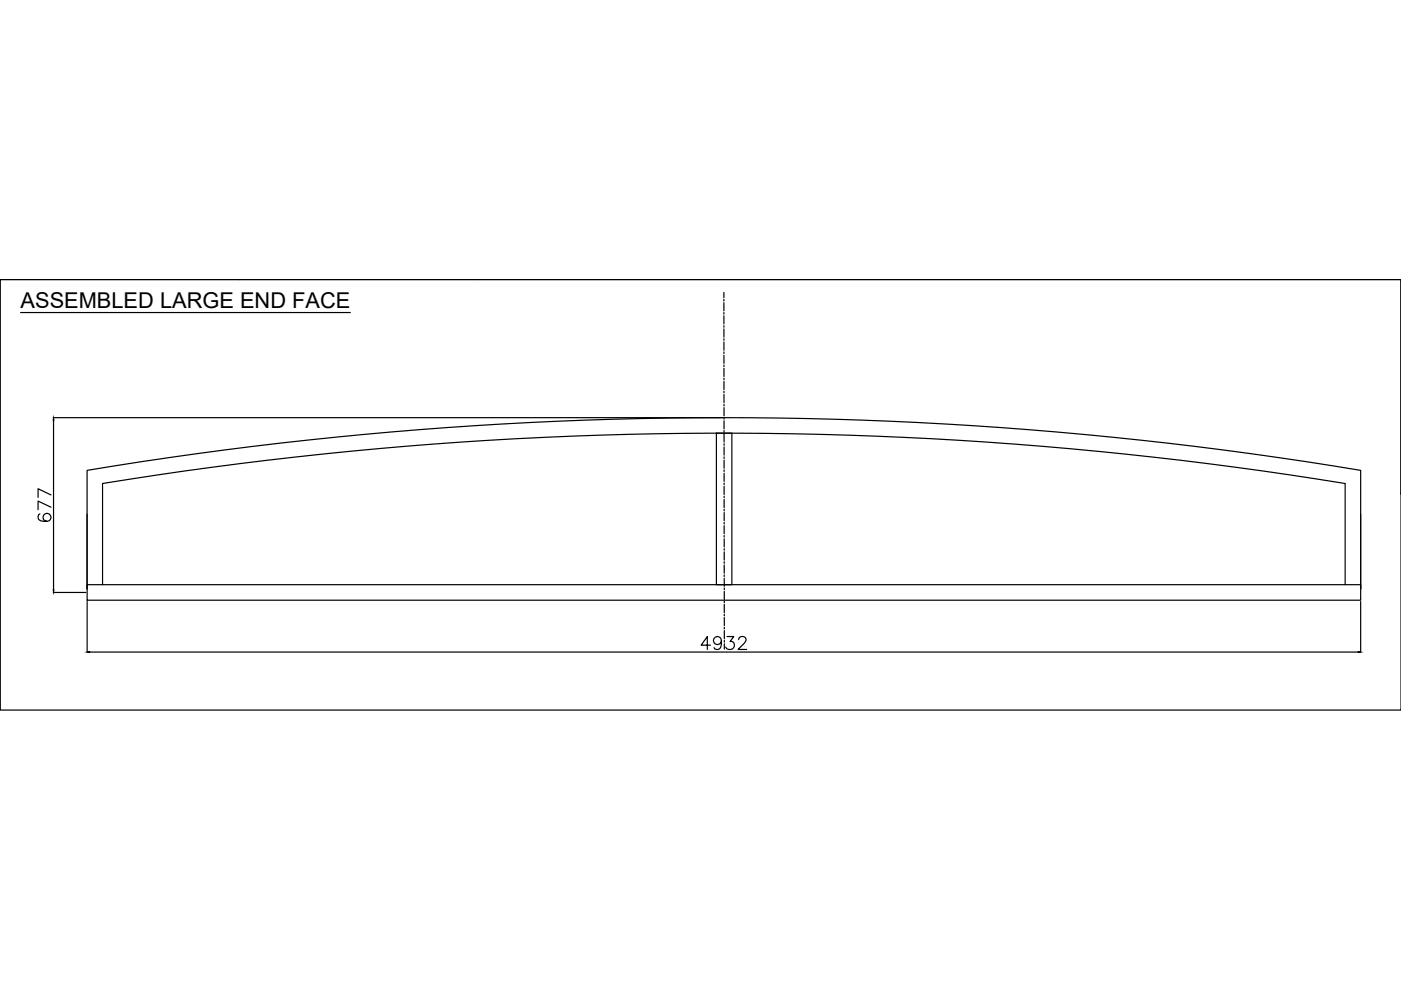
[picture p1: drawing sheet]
<svg xmlns="http://www.w3.org/2000/svg" width="297mm" height="210mm" viewBox="0 0 297 210" stroke-linecap="round" stroke-linejoin="round" font-family="sans-serif">
<defs><g id="words">
<text font-size="4.6" x="4.4" y="65.3">ASSEMBLED LARGE END FACE</text>
</g></defs>
<!-- layer: 0 -->
<g fill="none" stroke="#000" stroke-width=".25">
<path d="M.1 59.3h296.9v91.3h-296.9zM.1 59.3h50.6M50.7 59.3h.1M50.7 59.3h246.3M101.4 59.3h.1M297 59.3h.1M297 59.3v45.4M4.4 66.3h69.9M11.3 88.6h141.9M11.4 89.1v36M151.9 91.8h3.3v32.2h-3.3zM8.5 109a.81 .81 0 0 0-.3 1.1 2.12 2.12 0 0 0 2.5 0 .85 .85 0 0 0-.4-1.2 .85 .85 0 0 0-1.2 .6 .85 .85 0 0 0 .8 1"/>
<path d="M10.8 107.5l-2.7-1.3v1.9M10.8 104.9l-2.7-1.3v1.9M18.5 109v15.9v-25.2a821.1 821.1 0 0 1 270 0v25.2M297 104.7h.1M11.3 125.6h6.9M18.5 124h270v3.3h-270zM18.5 127.5v10.8M19 138.3h268.9M21.7 124v-21.5a818.2 818.2 0 0 1 263.5 0v21.5M150.6 136.8h-1.9l1.3-1.8v2.7M153 135.9a.85 .85 0 0 1-1.2 .7 .85 .85 0 0 1-.3-1.3 .85 .85 0 0 1 1.3 .1 2.49 2.49 0 0 1-.2 2.2 .81 .81 0 0 1-1.2-.3M154.1 135h1.5l-.8 1a.88 .88 0 0 1 .9 1 .88 .88 0 0 1-1.2 .7l-.4-.1-.2-.4"/>
<path d="M156.6 135.6l.3-.5 .8-.1a.67 .67 0 0 1 .3 1l-1.5 1.7h1.8M288.5 127.5v10.8"/>
</g>
<!-- layer: OSY -->
<g fill="none" stroke="#000" stroke-width=".25">
<path d="M153.5 62v1.1M153.5 63.5v.3M153.5 64.2v1.7M153.5 66.3v.3M153.5 67v1.7M153.5 69v.4M153.5 69.7v1.8M153.5 71.8v.4M153.5 72.5v1.8M153.5 74.6v.4M153.5 75.3v1.7M153.5 77.4v.3"/>
<path d="M153.5 78.1v1.7M153.5 80.2v.3M153.5 80.9v1.7M153.5 82.9v.4M153.5 83.6v1.8M153.5 85.7v.4M153.5 86.4v1.8M153.5 88.5v.4M153.5 89.2v1.7M153.5 91.3v.3M153.5 92v1.7M153.5 94.1v.3"/>
<path d="M153.5 94.8v1.7M153.5 96.9v.3M153.5 97.6v1.7M153.5 99.6v.4M153.5 100.3v1.8M153.5 102.4v.4M153.5 103.1v1.8M153.5 105.2v.3M153.5 105.9v1.7M153.5 108v.3M153.5 108.7v1.7M153.5 110.8v.3"/>
<path d="M153.5 111.5v1.7M153.5 113.5v.4M153.5 114.2l.1 1.8M153.6 116.3v.4M153.6 117v1.8M153.6 119.1v.3M153.6 119.8v1.7M153.6 121.9v.3M153.6 122.6v1.7M153.6 124.7v.3M153.6 125.4v1.7M153.6 127.4v.4"/>
<path d="M153.6 128.1v1.8M153.6 130.2v.4M153.6 130.9v1.8M153.6 133v.4M153.6 133.7v1.7M153.6 135.8v.3M153.6 136.5v1.1"/>
</g>
<!-- layer: 0 -->
<path d="M11.4 88.6v.5h-.1zM11.3 125.1h.1v.5zM18.5 138.3l.5-.1v.1zM287.9 138.2l.6 .1h-.6z" fill="#000" stroke="#000" stroke-width=".21"/>
<use href="#words"/>
</svg>
